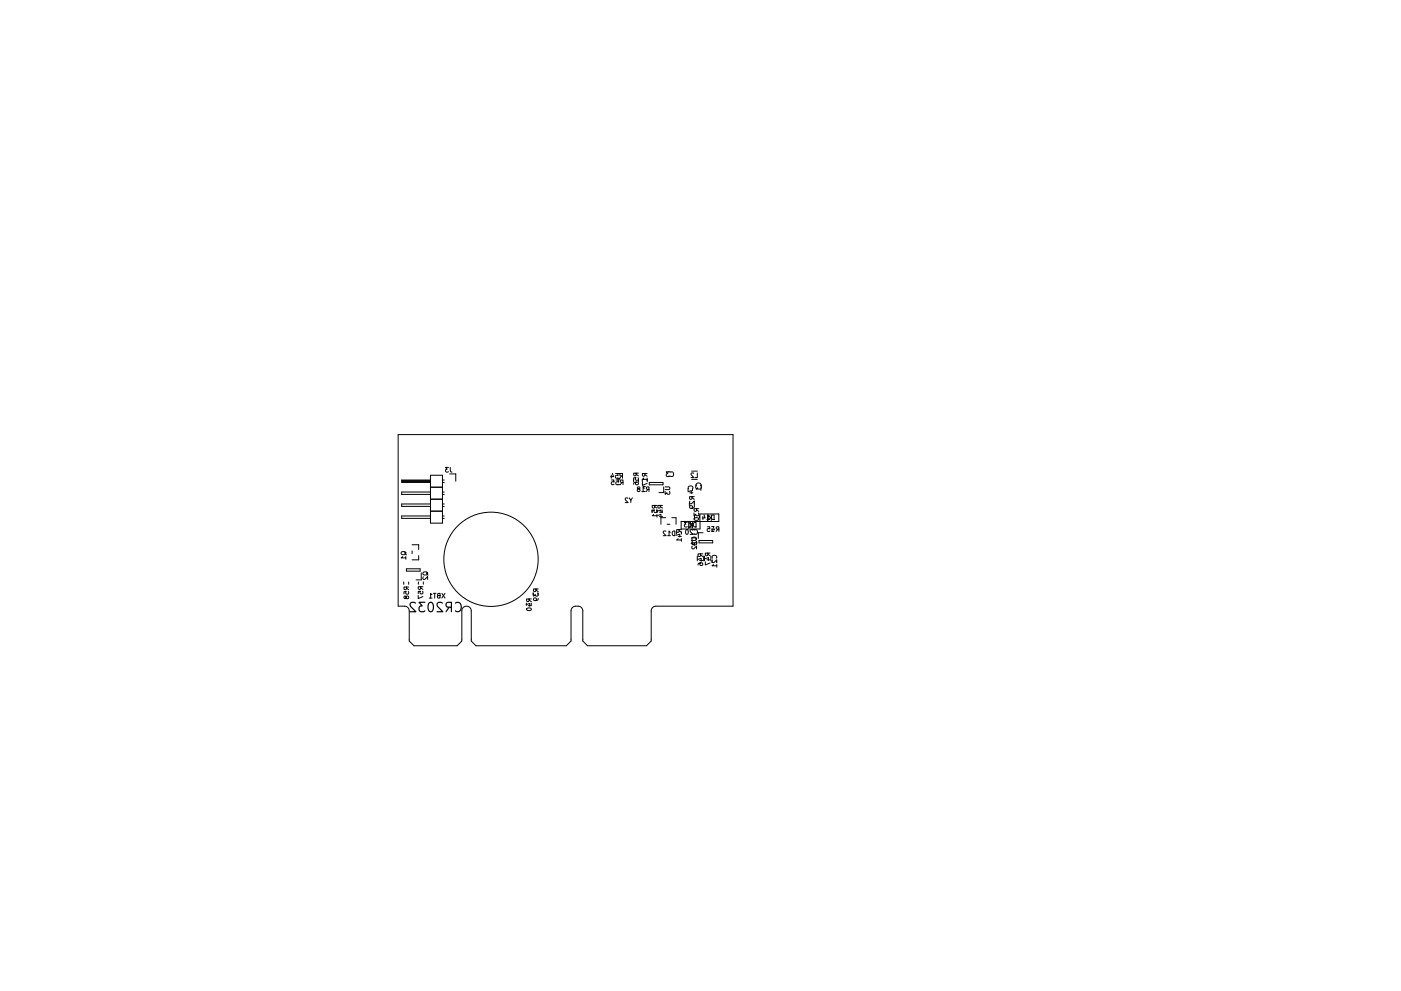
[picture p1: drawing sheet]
<svg xmlns="http://www.w3.org/2000/svg" width="297mm" height="210mm" viewBox="0 0 297 210" stroke-linecap="round" stroke-linejoin="round" font-family="sans-serif">
<g fill="none" stroke="#000" stroke-width=".21">
<path d="M84.4 92.2h71v36.4h-16.3a1 1 0 0 0-1 1v6.4l-1 1h-12.5l-1-1v-6.4a1 1 0 0 0-1-1h-.5a1 1 0 0 0-1 1v6.4l-1 1h-19.2l-1-1v-6.4a1 1 0 0 0-1-1 1 1 0 0 0-1 1v6.4l-1 1h-9.1l-1-1v-6.4a1 1 0 0 0-1-1h-1.4zM95.1 99.2h-.6l.3 .3-.3 .1v.5h.6M95.5 99.2v.8l.3 .2M146.6 100h1.2M85.1 117.2l.3-.2 .5 .1 .1 .4-.3 .2-.5-.1zM85.3 118.1l-.3 .3h1M85.8 117.2l.3 .5M86 118.1v.5M87.4 116.9v.6M87.4 115.6h1.4v1M88.8 117.9v.9h-1.4M91.1 102h-5.8v.2h5.8v-.1h-5.8"/>
<path d="M91.3 101.8h-6.1v.6h6.1M91.3 104.4h-6.1v.5h6.1M91.3 106.9h-6.1v.5h6.1M91.3 109.5h-6.1v.5h6.1M91.3 100.8h2.5v10.2h-2.5zM91.3 103.4h2.5M91.3 105.9h2.5M91.3 108.5h2.5M93.8 101.8h.4M93.8 102.4h.4M93.8 104.4h.4M93.8 104.9h.4"/>
<path d="M93.8 106.9h.4M93.8 107.4h.4M93.8 110h.4M93.8 109.5h.4M95.3 100.6h1.3v1.5M129.6 100.8v.7M129.7 101.8h.4l.1 .5h-.5v.4h.5M129.8 100.4l.3 .7h-.6M130.5 100.5h.5v.4h-.4l-.1 .5h.5M130.6 101.8h.5v.5h-.4l-.1 .4h.5M130.9 101.5h.5M130.9 100.5h.5"/>
<path d="M130.9 102.8h.6M130.9 101.8h.6M131.7 101l-.3 .5M131.8 102.4l-.3 .4M132 101l-.5-.1v-.3l.5-.1v1M132.1 102.4l-.5-.1v-.4l.5-.1v1M133.1 105.7l-.4-.1-.1 .3 .6 .7h-.6M133.4 105.6l.3 .6 .4-.6M133.7 106.2v.4M134.3 101.7v.5M134.9 100.4l-.1 .5h-.4v-.5h1M134.9 100.6l.5 .4"/>
<path d="M134.9 102.3l-.2 .2 .1 .3h.5l.1-.3-.2-.2h-.6l-.2 .5M135.3 101.3v.6l-.5-.1v-.5l-.4 .1v.5M135.3 103.7l-.2 .2 .2 .4h.3l.1-.4-.5-.3v-.3l.4 .1-.1 .3M135.4 101.7v.5M136.1 104.3h.5M136.2 101.7v.5M136.2 102.3v.7l1-.4M136.3 104.3h.5M136.3 103.2h.5M136.5 101.4l-.3 .3h1M136.6 103.6l-.2-.3v1M136.7 100.5v.4l-.4 .1-.1-.5h1"/>
<path d="M136.7 100.7l.5 .3M137.2 101.4v.6M137.2 101.7v.5M137.4 103.8l-.4 .5M137.6 103.8h-.5v-.4l.5-.1v1M137.7 102.4h2.9v.5h-2.9zM138.2 108.2v.5M138.6 109.1l-.3 .3h1M138.8 107.2v.5l-.4 .1-.1-.6h1M138.8 107.5l.5 .3M139.2 108.2v.5h-.5l.1-.5h-.5v.5M139.3 108.2v.5"/>
<path d="M139.3 109.1v.6M139.4 108.2v.5M139.4 108.4l.7-.2v.6M139.4 109.4l.7-.3v.7M139.8 108.7h.7M139.8 109.6h.7M140 107.2l-.1 .5-.3 .1-.1-.6h1M140 107.5l.5 .3M140.4 108.2v.5M140.7 103.3v1.2h-1M141 103.3h.8l.2 .2-.2 .4h-.8M141 104.3v.6l.4-.4 .1 .3h.4v-.5"/>
<path d="M141.1 109.8h-1v1.4M141.2 112.7h-.4l-.2 .2 .6 .8h-.6M141.4 111.2h.6M141.6 113.7h.5M141.7 101.1h.5M141.7 100.1h.5M141.9 100.1h-.6l.3 .4-.3 .1v.4h.6M142.1 112.9l-.3-.2v1M142.2 100.2a.44 .44 0 0 1 .6 .4 .44 .44 0 0 1-.6 .4M142.4 109.8h.9v1.4M142.6 112.8l.5-.1v1a.52 .52 0 0 1-.6-.3 .52 .52 0 0 1 .1-.6zM143.4 113.6l.7-.3v.6"/>
<path d="M143.4 112.8v.5M143.7 114.3l-.2 .3h1M143.8 113.8h.7M144 112.4l-.1 .5h-.3l-.1-.5h1M144 112.6l.5 .3M144.5 114.3v.6M144.5 112.8v.5M145.5 112.4h.1a.49 .49 0 0 1 .4 .5 .49 .49 0 0 1-.5 .4l-.1-.3zM145.7 110.8h-.6l.3 .4-.3 .1v.4h.6M145.9 104.3l.7-.2v.6M145.9 103.6v.5M146 103.7a.44 .44 0 0 1 .4-.6 .44 .44 0 0 1 .4 .6"/>
<path d="M146 110.8l.7 .6-.7 .6zM146.1 111.8h.5M146.2 106.8v.5M146.2 104.6h.7M146.3 106.3l-.1 .4 .3 .2 .7-.6v.6M146.5 115.4l.7-.3v.6M146.6 114.1h.8l.2 .2-.2 .4h-.8M146.6 111.1l-.3-.3v1M146.6 101.7h1.2M146.7 105.4v.5h-.4l-.1-.5h1M146.7 105.6l.5 .3M146.8 114.9v.5"/>
<path d="M146.8 114.6a.44 .44 0 0 1 .4-.7 .44 .44 0 0 1 .4 .7M146.8 114.9l-.1 .4 .3 .2 .7-.6v.6M146.8 115.9l-.1 .4 .3 .2 .7-.6v.6M146.8 110.8v1.2M146.8 103.6v.5M146.8 112.4h.5M146.8 113.3h.5M146.9 112.5l-.4-.1-.2 .3 .6 .7h-.6M146.9 115.6h.7M147.1 100.4l-.4-.1-.2 .3 .6 .7h-.6M147.1 111l.5-.2v1a.52 .52 0 0 1-.6-.2 .52 .52 0 0 1 .1-.6zM147.2 108.8v.6l.3-.3 .1 .3h.5v-.6"/>
<path d="M147.2 107.4l-.2 .4-.6 .1-.2-.2 .1-.4 .5 .1v.3l-.2 .2M147.2 106.8v.5M147.2 109.9a.48 .48 0 0 1 .6-.1 .48 .48 0 0 1 .3 .5 .49 .49 0 0 1-.6 .2 .49 .49 0 0 1-.3-.5zM147.3 109.4v.5M147.3 112.5a.44 .44 0 0 1 .6 .4 .44 .44 0 0 1-.6 .4M147.5 102.9v.7M147.7 107.9l-.1 .5h-.4v-.5h1M147.7 108.2l.5 .3M147.7 103.1a.44 .44 0 0 1 .4-.6 .44 .44 0 0 1 .4 .6M147.7 114.9v.5M147.8 118v1M147.8 100.3v1h-.4"/>
<path d="M147.9 103.5l-.3 .3h1M148 118.7l.7-.2v.6M148.2 114.7h2.9v.5h-2.9zM148.3 109.4v.5M148.3 118.9h.7M148.4 110.6h-4v1.6h4v-3.2h4v1.6h-4M148.5 117.5v.5h-.4l-.1-.5h1M148.5 117.7l.5 .4M148.6 119.4l-.2 .2v.3h.5l.1-.3-.2-.2-.6 .1-.2 .4M148.6 103.5v.5M148.7 102.9v.7M149 109.6v.6"/>
<path d="M149.1 113h-1v1.2M149.2 118v1M149.3 109.2l.2 .7h-.6M149.4 118v1M149.5 118.5l.7-.2v.6M149.5 119.2v.7l1-.5M149.9 118.8h.6M149.9 110.2h.6M150 111.8h.5v.4h-.5v.5h.5M150 109.2l.7 .6-.7 .6zM150.1 117.3l-.1 .5-.4 .1-.1-.6h1M150.1 117.6l.4 .3"/>
<path d="M150.5 109.5l-.3-.3v1M150.7 118v1M150.8 109.2v1.2M150.9 111.7h.5M150.9 112.8h.5M150.9 109.4l.5-.2v1a.52 .52 0 0 1-.5-.2 .52 .52 0 0 1 0-.6zM151 118.9v.5M151 112.1v.7M151.1 118.4a.44 .44 0 0 1 .4-.6 .44 .44 0 0 1 .4 .6M151.1 118.8l-.1 .4 .3 .2 .7-.6v.6M151.2 111.7l.3 .7h-.7M151.3 119.8l-.3 .2h1"/>
<path d="M151.9 118.9v.5M152 119.8v.5M152.2 112.3l-.4 .5M152.4 112.3l-.5-.1v-.3l.5-.1v1M85.6 123.5v.5M86.1 126.6l-.4-.1v.4l.3 .1 .3-.6 .4 .2-.2 .4-.4-.2M86.2 120.7h2.9v.5h-2.9zM86.2 124.5l-.1 .5-.4 .1v-.6h1M86.2 124.8l.5 .3M86.6 125.5v.5h-.5v-.5h-.4v.5M86.6 123.5v.5M88.7 126.3v.7l1-.4"/>
<path d="M88.7 123.5v.5M89.2 124.5l-.1 .5h-.3l-.1-.5h1M89.2 124.7l.5 .4M89.3 121.5v1.5h-1.1M89.6 125.4v.6l-.5-.1v-.5l-.4 .1v.5M89.7 121.5l.3-.2 .5 .1 .2 .4-.4 .2-.5-.1zM89.8 123.5v.5M89.8 122.4l-.1 .4 .2 .1 .8-.6v.6M90.4 121.5l.4 .5M91 126.9h.6M91.6 126.2l-.3-.3v1M91.9 125.9h.5"/>
<path d="M92.2 125.9v1M93 126.4l-.3 .2 .2 .3h.4v-1l-.5 .1 .1 .3 .4 .1M93.7 125.9l.6 1M94.3 125.9l-.6 1M111.6 128v.5M111.6 128.3l.7-.3v.6M111.7 129.1a.49 .49 0 0 1 .6-.2 .49 .49 0 0 1 .3 .5 .49 .49 0 0 1-.6 .2 .49 .49 0 0 1-.3-.5zM112.2 127.1l-.1 .5h-.4v-.5h1M112.2 127.3l.5 .3M112.6 128v.5h-.6M113 125.8v.5M113.1 125.9v.6l.4-.4 .1 .3h.4v-.5"/>
<path d="M113.6 125v.4l-.4 .1-.1-.5h1M113.6 125.2l.5 .3M114.1 125.8v.5M114.1 127l-.2 .4h-.6l-.2-.2 .1-.3 .5 .1v.2l-.2 .2"/>
<circle cx="104.1" cy="118.7" r="10"/>
</g>
<path d="M88.1 128l-.3-.2-.7 .1a.54 .54 0 0 0-.1 .7l1.2 1.2h-1.3M90.1 127.8h-1.3l.7 .8-.6 .1v.9l.3 .2h.6l.3-.2M91 127.9l.4-.1a1.25 1.25 0 0 1 0 2h-.2a1.33 1.33 0 0 1-.2-1.9zM93.8 128l-.3-.2-.7 .1a.54 .54 0 0 0 0 .7l1.1 1.2h-1.2M95.2 128.8l-.6 1M95.7 128.8h-.8a.54 .54 0 0 1-.4-.5 .54 .54 0 0 1 .4-.5h.8v2M96.6 128a.8 .8 0 0 1 1 0 .8 .8 0 0 1 .2 .9 .75 .75 0 0 1-.4 .8 .75 .75 0 0 1-.8-.1" fill="none" stroke="#000" stroke-width=".25"/>
</svg>
